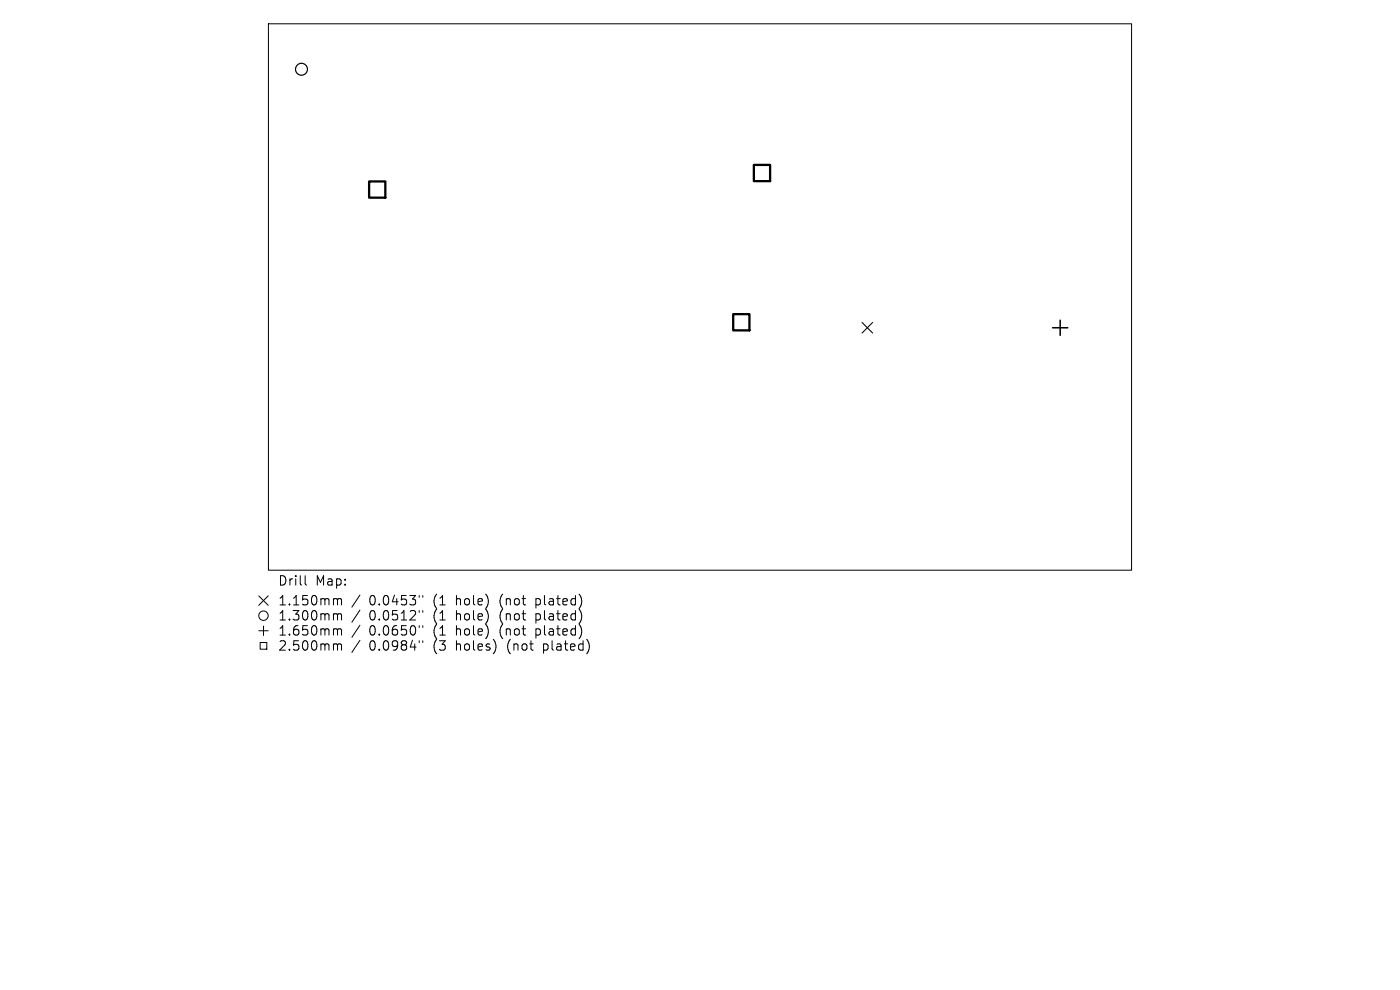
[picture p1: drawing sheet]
<svg xmlns="http://www.w3.org/2000/svg" width="297mm" height="210mm" viewBox="0 0 297 210" stroke-linecap="round" stroke-linejoin="round" font-family="sans-serif">
<defs><g id="words">
<g font-size="2.8">
<text x="58.9" y="124.5">Drill</text>
<text x="66.9" y="124.5">Map:</text>
<text x="58.9" y="128.7">1.150mm</text>
<text x="58.9" y="131.9">1.300mm</text>
<text x="78.3" y="128.7">0.0453&quot;</text>
<text x="78.3" y="131.9">0.0512&quot;</text>
<text x="92.1" y="128.7">(1</text>
<text x="92.1" y="131.9">(1</text>
<text x="97" y="128.7">hole)</text>
<text x="97" y="131.9">hole)</text>
<text x="106.5" y="128.7">(not</text>
<text x="106.5" y="131.9">(not</text>
<text x="114.3" y="128.7">plated)</text>
<text x="114.3" y="131.9">plated)</text>
<text x="58.9" y="135.1">1.650mm</text>
<text x="78.3" y="135.1">0.0650&quot;</text>
<text x="92.1" y="135.1">(1</text>
<text x="97" y="135.1">hole)</text>
<text x="106.5" y="135.1">(not</text>
<text x="114.3" y="135.1">plated)</text>
<text x="58.9" y="138.3">2.500mm</text>
<text x="78.3" y="138.3">0.0984&quot;</text>
<text x="92.1" y="138.3">(3</text>
<text x="97" y="138.3">holes)</text>
<text x="108.1" y="138.3">(not</text>
<text x="115.9" y="138.3">plated)</text>
</g>
</g></defs>
<g fill="none" stroke="#000" stroke-width=".21">
<path d="M56.9 5h183.2v116h-183.2zM54.9 126.4l2 2M54.9 133.8h2M55.2 136.3h1.4v1.4h-1.4zM55.9 132.8v2M56.9 126.4l-2 2M64.7 122.1v1.7l.3 .3M71 127h.3l.3 .3M71 130.2h.3l.3 .3M71 133.4h.3l.3 .3M71 136.6l.5 .1 .1 .2M71.6 127.3l.3-.3 .5 .1 .1 1.2"/>
<path d="M71.6 127.3v1M71.6 130.5v1M71.6 133.7v1M71.6 136.9v1M71.6 130.5l.3-.3 .5 .1 .1 1.2M71.6 133.7l.3-.3 .5 .1 .1 1.2M71.6 136.9l.3-.3 .5 .1 .1 1.2M76.4 126.2l-1.8 2.6M76.4 129.4l-1.8 2.6M76.4 132.6l-1.8 2.6M76.4 135.8l-1.8 2.6M88.9 126.3v.4"/>
<path d="M88.9 129.5v.4M88.9 132.7v.4M88.9 135.9v.4M89.7 126.3v.4M89.7 129.5v.4M89.7 132.7v.4M89.7 135.9v.4"/>
<circle cx="55.9" cy="130.6" r="1"/>
</g>
<path d="M182.9 68.4l2.2 2.2M185.1 68.4l-2.2 2.2" fill="none" stroke="#000" stroke-width=".22"/>
<circle cx="64" cy="14.7" r="1.27" fill="none" stroke="#000" stroke-width=".25"/>
<path d="M223.3 69.5h3.2M224.9 67.9v3.2" fill="none" stroke="#000" stroke-width=".32"/>
<path d="M78.3 38.5h3.5v3.4h-3.5zM159.9 35h3.5v3.4h-3.5zM155.5 66.6h3.5v3.5h-3.5z" fill="none" stroke="#000" stroke-width=".49"/>
<use href="#words"/>
</svg>
